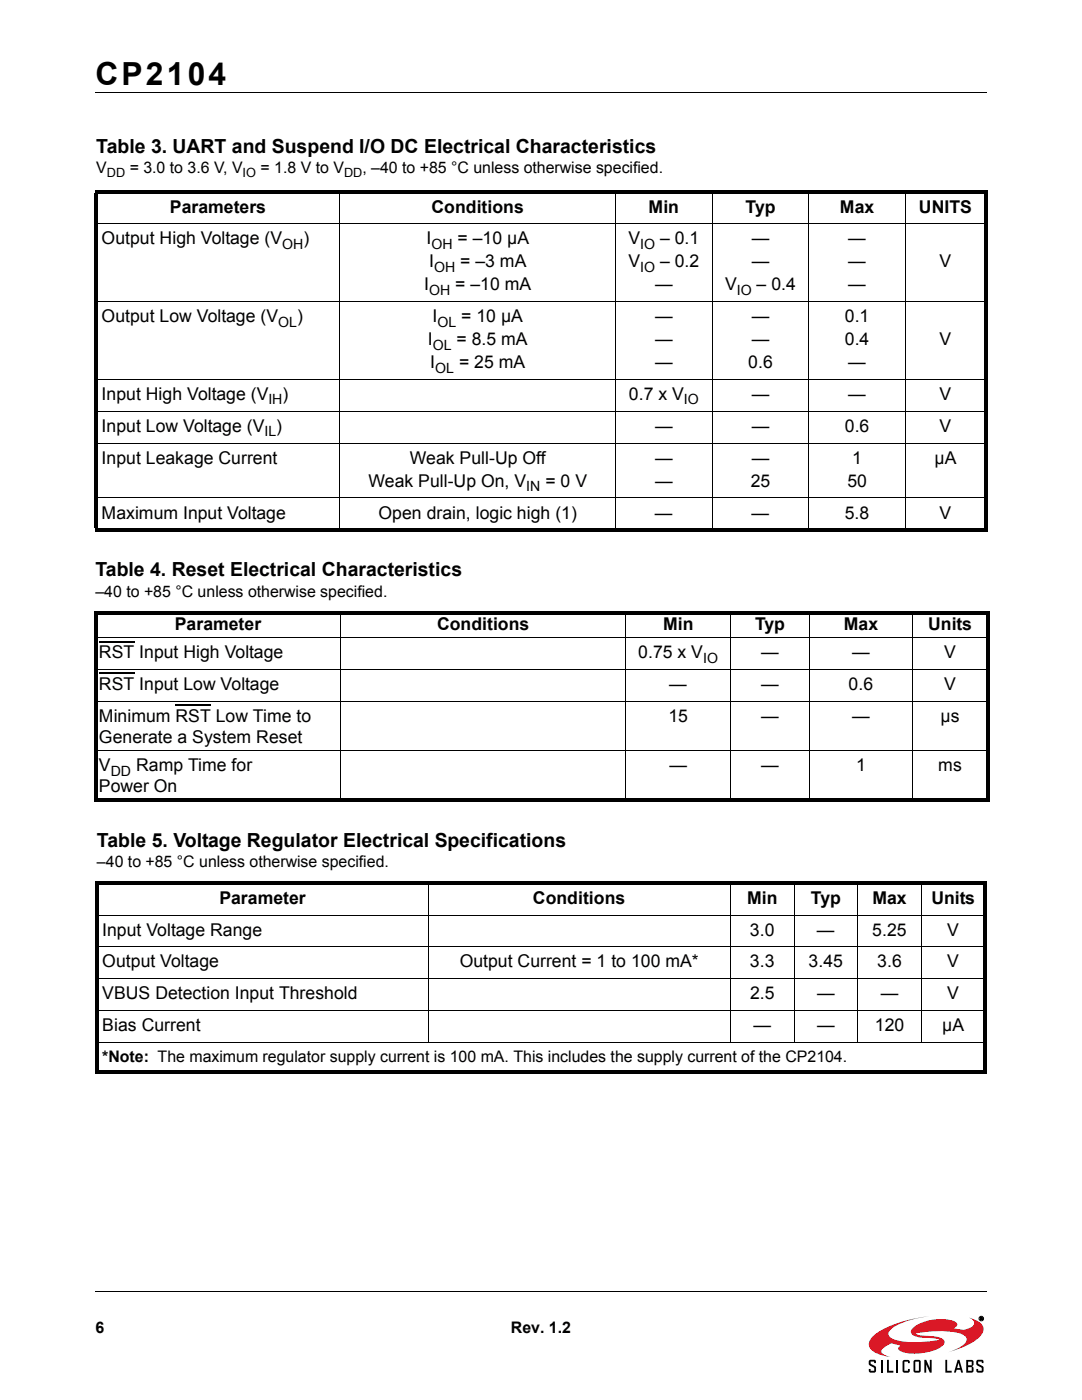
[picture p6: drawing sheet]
<svg xmlns="http://www.w3.org/2000/svg" width="216mm" height="279mm" viewBox="0 0 216 279" stroke-linecap="round" stroke-linejoin="round" font-family="sans-serif">
<defs><g id="words">
<text font-size="6.3" x="19" y="16.9">CP2104</text>
<g font-size="3.9">
<text x="19.2" y="30.5">Table 3. UART and Suspend I/O DC Electrical Characteristics</text>
<text x="19" y="115">Table 4. Reset Electrical Characteristics</text>
<text x="19.3" y="169">Table 5. Voltage Regulator Electrical Specifications</text>
</g>
<g font-size="3.5">
<text x="33.9" y="42.4">Parameters</text>
<text x="86.1" y="42.4">Conditions</text>
<text x="129.4" y="42.4">Min</text>
<text x="148.8" y="42.4">Typ</text>
<text x="167.6" y="42.4">Max</text>
<text x="183.4" y="42.4">UNITS</text>
<text x="20.3" y="48.8">Output High Voltage (V</text>
<text x="60.5" y="48.8">)</text>
<text x="85.1" y="48.8">I</text>
<text x="85.6" y="53.4">I</text>
<text x="91.3" y="48.8">= –10 µA</text>
<text x="91.8" y="53.4">= –3 mA</text>
<text x="125.4" y="48.8">V</text>
<text x="125.4" y="53.4">V</text>
<text x="131.7" y="48.8">– 0.1</text>
<text x="131.7" y="53.4">– 0.2</text>
<text x="150" y="48.8">—</text>
<text x="150" y="53.4">—</text>
<text x="169.3" y="48.8">—</text>
<text x="169.3" y="53.4">—</text>
<text x="187.5" y="53.4">V</text>
<text x="84.6" y="58">I</text>
<text x="90.8" y="58">= –10 mA</text>
<text x="130.7" y="58">—</text>
<text x="144.7" y="58">V</text>
<text x="151" y="58">– 0.4</text>
<text x="169.3" y="58">—</text>
<text x="20.3" y="64.3">Output Low Voltage (V</text>
<text x="59.3" y="64.3">)</text>
<text x="86.3" y="64.3">I</text>
<text x="92" y="64.3">= 10 µA</text>
<text x="130.7" y="64.3">—</text>
<text x="150" y="64.3">—</text>
<text x="168.6" y="64.3">0.1</text>
<text x="85.4" y="68.9">I</text>
<text x="91.1" y="68.9">= 8.5 mA</text>
<text x="130.7" y="68.9">—</text>
<text x="150" y="68.9">—</text>
<text x="168.6" y="68.9">0.4</text>
<text x="187.5" y="68.9">V</text>
<text x="85.9" y="73.5">I</text>
<text x="91.6" y="73.5">= 25 mA</text>
<text x="130.7" y="73.5">—</text>
<text x="149.3" y="73.5">0.6</text>
<text x="169.3" y="73.5">—</text>
<text x="20.3" y="79.8">Input High Voltage (V</text>
<text x="56.4" y="79.8">)</text>
<text x="125.5" y="79.8">0.7 x V</text>
<text x="150" y="79.8">—</text>
<text x="169.3" y="79.8">—</text>
<text x="187.5" y="79.8">V</text>
<text x="20.3" y="86.2">Input Low Voltage (V )</text>
<text x="130.7" y="86.2">—</text>
<text x="150" y="86.2">—</text>
<text x="168.6" y="86.2">0.6</text>
<text x="187.5" y="86.2">V</text>
<text x="20.3" y="92.5">Input Leakage Current</text>
<text x="81.8" y="92.5">Weak Pull-Up Off</text>
<text x="130.7" y="92.5">—</text>
<text x="150" y="92.5">—</text>
<text x="170.1" y="92.5">1</text>
<text x="186.5" y="92.5">µA</text>
<text x="73.5" y="97.1">Weak Pull-Up On, V</text>
<text x="108.8" y="97.1">= 0 V</text>
<text x="130.7" y="97.1">—</text>
<text x="149.8" y="97.1">25</text>
<text x="169.1" y="97.1">50</text>
<text x="20.3" y="103.5">Maximum Input Voltage</text>
<text x="75.5" y="103.5">Open drain, logic high (1)</text>
<text x="130.7" y="103.5">—</text>
<text x="150" y="103.5">—</text>
<text x="168.6" y="103.5">5.8</text>
<text x="187.5" y="103.5">V</text>
<text x="34.9" y="125.7">Parameter</text>
<text x="87.2" y="125.7">Conditions</text>
<text x="132.3" y="125.7">Min</text>
<text x="150.7" y="125.7">Typ</text>
<text x="168.4" y="125.7">Max</text>
<text x="185.2" y="125.7">Units</text>
<text x="19.7" y="131.3">RST Input High Voltage</text>
<text x="127.4" y="131.3">0.75 x V</text>
<text x="151.9" y="131.3">—</text>
<text x="170" y="131.3">—</text>
<text x="188.4" y="131.3">V</text>
<text x="19.8" y="137.7">RST Input Low Voltage</text>
<text x="133.5" y="137.7">—</text>
<text x="151.9" y="137.7">—</text>
<text x="169.3" y="137.7">0.6</text>
<text x="188.4" y="137.7">V</text>
<text x="19.7" y="144">Minimum RST Low Time to</text>
<text x="19.7" y="148.3">Generate a System Reset</text>
<text x="133.4" y="144">15</text>
<text x="151.9" y="144">—</text>
<text x="170" y="144">—</text>
<text x="187.7" y="144">µs</text>
<text x="19.7" y="153.9">V</text>
<text x="27.2" y="153.9">Ramp Time for</text>
<text x="133.6" y="153.9">—</text>
<text x="151.9" y="153.9">—</text>
<text x="170.8" y="153.9">1</text>
<text x="187.2" y="153.9">ms</text>
<text x="19.7" y="158.2">Power On</text>
<text x="43.8" y="180.4">Parameter</text>
<text x="106.3" y="180.4">Conditions</text>
<text x="149.1" y="180.4">Min</text>
<text x="161.8" y="180.4">Typ</text>
<text x="174.1" y="180.4">Max</text>
<text x="185.9" y="180.4">Units</text>
<text x="20.4" y="186.7">Input Voltage Range</text>
<text x="149.6" y="186.7">3.0</text>
<text x="163" y="186.7">—</text>
<text x="174" y="186.7">5.25</text>
<text x="189" y="186.7">V</text>
<text x="20.4" y="193.1">Output Voltage</text>
<text x="91.7" y="193.1">Output Current = 1 to 100 mA*</text>
<text x="149.6" y="193.1">3.3</text>
<text x="161.4" y="193.1">3.45</text>
<text x="175.1" y="193.1">3.6</text>
<text x="189" y="193.1">V</text>
<text x="20.4" y="199.4">VBUS Detection Input Threshold</text>
<text x="149.7" y="199.4">2.5</text>
<text x="163" y="199.4">—</text>
<text x="175.7" y="199.4">—</text>
<text x="189" y="199.4">V</text>
<text x="20.4" y="205.8">Bias Current</text>
<text x="150.3" y="205.8">—</text>
<text x="163" y="205.8">—</text>
<text x="174.6" y="205.8">120</text>
<text x="188" y="205.8">µA</text>
</g>
<g font-size="3.2">
<text x="19.2" y="34.6">V</text>
<text x="25.9" y="34.6">= 3.0 to 3.6 V, V</text>
<text x="52" y="34.6">= 1.8 V to V</text>
<text x="72.3" y="34.6">, –40 to +85 °C unless otherwise specified.</text>
<text x="19" y="119.1">–40 to +85 °C unless otherwise specified.</text>
<text x="19.3" y="173.1">–40 to +85 °C unless otherwise specified.</text>
<text x="20.4" y="211.9">*Note: The maximum regulator supply current is 100 mA. This includes the supply current of the CP2104.</text>
<text x="19" y="266">6</text>
<text x="102" y="266">Rev. 1.2</text>
</g>
<g font-size="2.8">
<text x="56.3" y="49.7">OH</text>
<text x="86.1" y="49.7">OH</text>
<text x="127.7" y="49.7">IO</text>
<text x="85.6" y="58.8">OH</text>
<text x="86.6" y="54.3">OH</text>
<text x="127.7" y="54.3">IO</text>
<text x="147" y="58.8">IO</text>
<text x="55.5" y="65.2">OL</text>
<text x="87.3" y="65.2">OL</text>
<text x="86.4" y="69.8">OL</text>
<text x="86.8" y="74.4">OL</text>
<text x="53.6" y="80.7">IH</text>
<text x="136.5" y="80.7">IO</text>
<text x="52.8" y="87.1">IL</text>
<text x="105" y="98">IN</text>
<text x="140.3" y="132.2">IO</text>
<text x="22.1" y="154.8">DD</text>
</g>
<g font-size="2.5">
<text x="21.3" y="35.4">DD</text>
<text x="48.4" y="35.4">IO</text>
<text x="68.6" y="35.4">DD</text>
</g>
</g></defs>
<path d="M19 18.4h177.8M19.1 257.8h177.8" fill="none" stroke="#000" stroke-width=".2"/>
<path d="M172.3 259h25v18.7h-25z" fill="#fff"/>
<path d="M174.3 266.5a21.4 21.4 0 0 1 9.7-3.6l1.5-.2a16.9 16.9 0 0 0-7.6 2.5 1.05 1.05 0 0 0-.6 1 1.05 1.05 0 0 0 .7 .9 17 17 0 0 0 8.9 .4l.6-.1a11.4 11.4 0 0 0-3.8-.4l-.4-.1a1.42 1.42 0 0 1-1.6-1.2 2.83 2.83 0 0 1 1.9-1.6 9.2 9.2 0 0 1 7-.3 .65 .65 0 0 1 .4 .8 .65 .65 0 0 1-.7 .4l-.1 .1a4.3 4.3 0 0 0 3.3-.1 .97 .97 0 0 0 .9-.9 .97 .97 0 0 0-.8-1l-.3-.1 .5 .1a2.73 2.73 0 0 1 2.5 2.3 5.4 5.4 0 0 1-3.4 3.1l-3.8 1.4a6.3 6.3 0 0 0 3.8-2.3 1.39 1.39 0 0 0-1.4-1.5 21.1 21.1 0 0 0-8.9 0l1.1 .4a10.3 10.3 0 0 1 4.4 .8 .81 .81 0 0 1-.1 1.4 10.1 10.1 0 0 1-8.3 1l-.5-.6 .5-.6-1.9-.4-.6 .3a1.81 1.81 0 0 0-1.3 1.4l.6 .6 1.2 .4-1.6-.3a3.4 3.4 0 0 1-2.7-2 2.19 2.19 0 0 1 .9-2z" fill="#da1826"/>
<g fill="none" stroke="#000" stroke-width=".2">
<path d="M67.8 38v68.1M122.9 38v68.1M142.1 38v68.1M161.4 38v68.1M180.7 38v68.1M18.9 44.7h178.1M18.9 60.2h178.1M18.9 75.7h178.1M18.9 82.1h178.1M18.9 88.4h178.1M18.9 99.4h178.1M18.7 127.2h178.7"/>
<path d="M18.7 133.6h178.7M18.7 139.9h178.7M68 121.9v38.1M124.9 121.9v38.1M145.8 121.9v38.1M161.5 121.9v38.1M182.1 121.9v38.1M18.7 149.8h178.7M85.4 175.9v32.2M145.7 175.9v32.2M158.5 175.9v32.2M171.2 175.9v32.2"/>
<path d="M183.9 175.9v32.2M19 182.6h177.9M19 189h177.9M19 195.3h177.9M19 201.7h177.9M19 208h177.9M195.6 262.9h.4l-.1 .2 .2 .3-.4-.2-.1 .2zM195.7 262.9l.3 .1-.3 .1z"/>
<circle cx="195.8" cy="263.1" r=".45"/>
</g>
<g fill="#000">
<path d="M18.9 38h178.1v.7h-178.1zM18.9 105.4h178.1v.7h-178.1zM18.9 38.7h.7v66.6h-.7zM196.3 38.7h.7v66.6h-.7zM18.7 121.9h178.7v.7h-178.7zM18.7 122.6h.7v36.7h-.7zM196.7 122.6h.7v36.7h-.7zM18.7 159.3h178.7v.7h-178.7zM19 175.9h177.9v.7h-177.9zM19 176.6h.7v37.1h-.7zM19 213.7h177.9v.7h-177.9zM196.2 176.6h.7v37.1h-.7z"/>
<path d="M173.5 271.4h.9l.4 .1v.5h-.4v-.3h-.7v.3v.1l1 .6 .1 .3v.6l-.2 .3h-1.1l-.1-.7h.3v.4h.7v-.6l-.1-.1a1.14 1.14 0 0 1-1-.7v-.5zM177 271.4h.4v2.2h.9v.3h-1.3zM180.1 271.6l.4-.2h.7l.3 .2v.4h-.3v-.3h-.7v1.9h.7v-.4h.3v.4l-.1 .3-.9 .1-.4-.2zM184.4 271.4h.4l.7 1.6v-1.6h.4v2.5h-.4l-.7-1.6v1.6h-.4zM188.6 271.4h.4v2.2h.9v.3h-1.3zM195 271.4h.9l.3 .1v.5h-.3v-.3h-.7v.3v.1l1 .6 .1 .3v.6l-.2 .3h-1.1l-.2-.7h.4v.4h.7v-.6l-.2-.1a1.14 1.14 0 0 1-.9-.7v-.5z"/>
<path d="M182.3 271.6v2.2l.3 .1h.9l.2-.3v-2l-.3-.2h-.8zM182.6 271.7h.8v1.9h-.8z"/>
<path d="M191.1 271.4l-.8 2.5h.4l.2-.5h.7l.2 .5h.4l-.8-2.5zM191.3 272l.2 1h-.5z"/>
<path d="M192.8 271.4v2.5h1.3l.2-.3v-.7l-.3-.2 .3-.3-.1-.8-.3-.2zM193.2 271.7h.7v.8h-.7zM193.2 272.8h.7v.8h-.7z"/>
<path d="M195.6 262.9h.4l-.1 .2 .2 .3-.4-.2-.1 .2zM195.7 262.9v.2l.3-.1z"/>
</g>
<path d="M175.9 271.4v2.5M179 271.4v2.5" fill="none" stroke="#000" stroke-width=".36"/>
<path d="M19.7 128h7.1M19.7 134.4h7.1M35 140.7h7.1" fill="none" stroke="#000" stroke-width=".25"/>
<use href="#words"/>
</svg>
